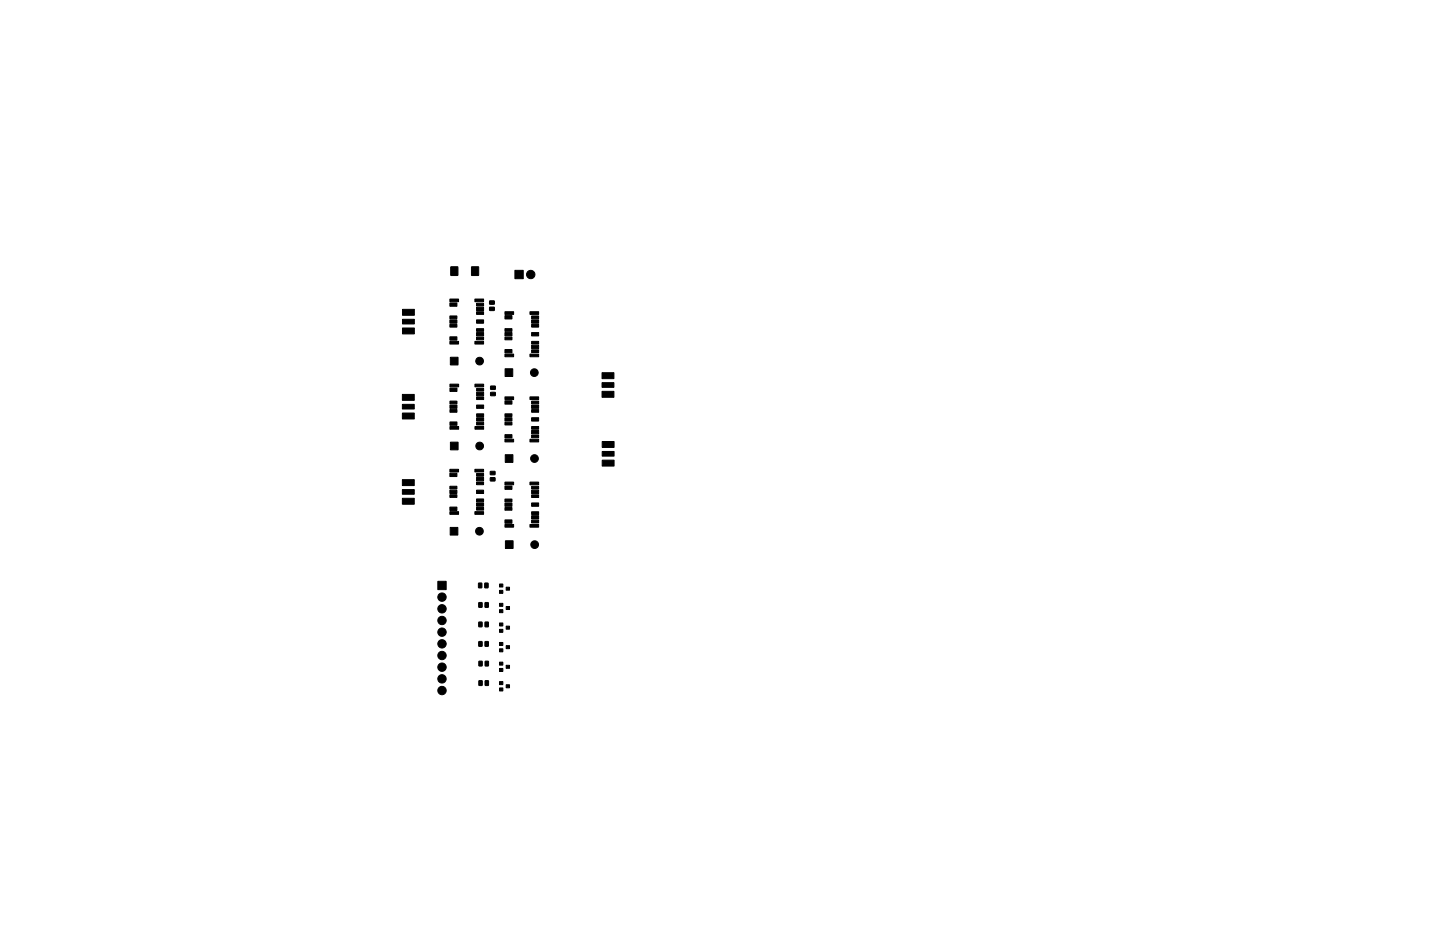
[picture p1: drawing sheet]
<svg xmlns="http://www.w3.org/2000/svg" width="432mm" height="279mm" viewBox="0 0 432 279" stroke-linecap="round" stroke-linejoin="round" font-family="sans-serif">
<g fill="#000" stroke="#000" stroke-width=".3">
<path d="M135.2 80h2.1l-.1 2.6-2-.1zM141.4 80h2.1v2.6l-2.1-.1zM120.7 92.7h3.5v1.8h-3.5zM120.7 98.3h3.5v1.8h-3.5zM120.7 95.7h3.5v1.4h-3.5zM134.9 97.3h2.1v.8h-2.1zM134.9 95.9h2.1v1h-2.1zM134.9 94.7h2.1v.8h-2.1zM134.9 90.8h2.1v1h-2.1zM134.9 89.6h2.6v.8h-2.6zM142.9 98.5h2.1v.8h-2.1zM142.9 95.9h2.1v1h-2.1z"/>
<path d="M142.9 93.5h2.1v.8h-2.1zM142.9 92.1h2.1v1h-2.1zM142.9 90.9h2.1v.8h-2.1zM142.4 89.6h2.6v.8h-2.6zM146.8 92.1h1.4v.9l-1.3 .1zM146.8 90.2h1.4v1h-1.3zM151.4 98.5h2.1v.8h-2.1zM151.4 94.6h2.1v1h-2.1zM151.4 93.5h2.6v.8h-2.6zM154.4 81h2.5v2.5h-2.5zM159.4 97.3h2.1v.8h-2.1zM159.4 95.9h2.1v1h-2.1z"/>
<path d="M159.4 94.7h2.1v.8h-2.1zM158.9 93.5h2.6v.8h-2.6zM120.7 118.2h3.5v1.8h-3.5zM134.9 101h2.1v1h-2.1zM134.9 116.3h2.1v1h-2.1zM135 107.1h2.3v2.3h-2.3zM134.9 102.3h2.6v.8h-2.6zM134.9 115.2h2.6v.8h-2.6zM142.4 102.3h2.6v.8h-2.6zM142.9 101.1h2.1v.8h-2.1zM142.9 99.7h2.1v1h-2.1zM142.9 119h2.1v.8h-2.1z"/>
<path d="M142.9 117.6h2.1v1h-2.1zM142.9 116.4h2.1v.8h-2.1zM142.4 115.2h2.6v.8h-2.6zM147.1 117.6h1.4v1h-1.3zM147.1 115.8l1.4-.1v1h-1.3zM151.4 104.8h2.1v1h-2.1zM151.4 101.1h2.1v.8h-2.1zM151.4 99.7h2.1v1h-2.1zM151.5 110.6h2.3v2.3h-2.3zM151.4 119h2.6v.8h-2.6zM151.4 106.2h2.6v.8h-2.6zM158.9 119h2.6v.8h-2.6z"/>
<path d="M158.9 106.2h2.6v.8h-2.6zM159.4 104.9h2.1v.8h-2.1zM159.4 103.5h2.1v1h-2.1zM159.4 102.3h2.1v.8h-2.1zM159.4 99.7h2.1v1h-2.1zM180.5 114.7h3.6v1.4h-3.6zM180.5 111.7h3.6v1.8h-3.6zM180.5 117.3h3.6v1.8h-3.6zM120.7 121.2h3.5v1.4h-3.5zM120.7 123.8h3.5v1.8h-3.5zM134.9 126.5h2.1v1h-2.1zM134.9 122.8h2.1v.8h-2.1z"/>
<path d="M134.9 121.4h2.1v1h-2.1zM134.9 120.2h2.1v.9h-2.1zM135.1 132.6h2.3v2.3h-2.3zM134.9 127.9h2.6v.8h-2.6zM142.4 127.9h2.6v.8h-2.6zM142.9 126.6h2.1v.8h-2.1zM142.9 125.2h2.1v1h-2.1zM142.9 124.1h2.1v.8h-2.1zM142.9 121.4h2.1v1h-2.1zM151.4 130.3h2.1v1h-2.1zM151.4 126.6h2.1v.8h-2.1zM151.4 125.2h2.1v1h-2.1z"/>
<path d="M151.4 124.1h2.1v.8h-2.1zM151.4 120.1h2.1v1.1h-2.1zM151.5 136.3h2.3v2.3h-2.3zM151.4 131.7h2.6v.8h-2.6zM158.9 131.7h2.6v.8h-2.6zM159.4 130.4h2.1v.8h-2.1zM159.4 129h2.1v1h-2.1zM159.4 127.9h2.1v.8h-2.1zM159.4 125.2h2.1v1h-2.1zM159.4 122.8h2.1v.8h-2.1zM159.4 121.4h2.1v1h-2.1zM159.4 120.2h2.1v.9h-2.1z"/>
<path d="M180.6 137.9h3.5v1.8h-3.5zM180.6 132.4h3.5v1.7h-3.5zM180.6 135.3h3.5v1.4h-3.5zM120.7 143.8h3.5v1.8h-3.5zM120.7 149.4h3.5v1.8h-3.5zM120.7 146.8h3.5v1.4h-3.5zM134.9 152h2.1v1h-2.1zM134.9 148.3h2.1v.8h-2.1zM134.9 146.9h2.1v1h-2.1zM134.9 145.8h2.1v.8h-2.1zM134.9 141.9h2.1v1h-2.1zM134.9 153.4h2.6v.8h-2.6z"/>
<path d="M134.9 140.7h2.6v.8h-2.6zM142.4 153.4h2.6v.8h-2.6zM142.9 152.1h2.1v.8h-2.1zM142.9 150.8h2.1v1h-2.1zM142.9 149.6h2.1v.8h-2.1zM142.9 146.9h2.1v1h-2.1zM142.9 144.5h2.1v.8h-2.1zM142.9 143.1h2.1v1h-2.1zM142.9 142h2.1v.8h-2.1zM142.4 140.7h2.6v.8h-2.6zM147 143.2h1.4v.9l-1.3 .1zM147 141.3h1.4v1h-1.3z"/>
<path d="M151.4 155.9h2.1v1h-2.1zM151.4 152.2h2.1v.8h-2.1zM151.4 150.8h2.1v1h-2.1zM151.4 149.6h2.1v.8h-2.1zM151.4 145.7h2.1v1h-2.1zM151.4 157.2h2.6v.8h-2.6zM151.4 144.5h2.6v.8h-2.6zM158.9 157.2h2.6v.8h-2.6zM159.4 156h2.1v.8h-2.1zM159.4 154.6h2.1v1h-2.1zM159.4 153.4h2.1v.8h-2.1zM159.4 150.8h2.1v1h-2.1z"/>
<path d="M159.4 148.3h2.1v.8h-2.1zM159.4 147h2.1v1h-2.1zM159.4 145.8h2.1v.8h-2.1zM158.9 144.5h2.6v.8h-2.6zM131.3 174.3h2.5v2.5h-2.5zM135 158.1h2.3v2.3h-2.3zM143.5 174.8l1 .1-.1 1.3h-.9zM145.4 174.8l1 .1-.1 1.3h-.9zM149.8 177h1v.9h-1zM149.8 175.1h1v.9h-1zM151.8 176h1v.9h-1zM151.6 162.1h2.3v2.3h-2.3z"/>
<path d="M143.6 192.3l1 .1-.1 1.4-.9-.1zM143.6 186.5h1l-.1 1.4h-.9zM143.6 180.7h1l-.1 1.4-.9-.1zM143.6 198.2l1 .1-.1 1.3h-.9zM145.5 192.3l.9 .1v1.4l-1-.1zM145.5 186.5h.9v1.4h-1zM145.5 180.7h.9v1.4l-1-.1zM145.5 198.2l1 .1-.1 1.3h-.9zM149.8 198.5h1v.9h-1zM149.8 194.5h1v.9h-1zM149.8 192.6h1v.9h-1zM149.8 188.7h1v.9h-1z"/>
<path d="M149.8 186.8h1v.9h-1zM149.8 182.8h1v.9h-1zM149.8 180.9h1v.9h-1zM151.8 193.6h1v.9h-1zM151.8 187.7h1v.9h-1zM151.8 181.8h1v.9h-1zM143.6 204.1h1l-.1 1.4-.9-.1zM145.5 204.1h1l-.1 1.4-.9-.1zM149.8 206.2h1v.9h-1zM149.8 204.3h1v.9h-1zM149.8 200.4h1v.9h-1zM151.8 205.3h1v.9h-1z"/>
<path d="M151.8 199.4h1v.9h-1z"/>
<circle cx="122.2" cy="93.6" r=".37"/>
<circle cx="122.3" cy="96.4" r=".37"/>
<circle cx="122.3" cy="99.2" r=".37"/>
<circle cx="159.2" cy="82.3" r="1.26"/>
<circle cx="122.2" cy="119.1" r=".37"/>
<circle cx="143.8" cy="108.3" r="1.16"/>
<circle cx="160.2" cy="111.7" r="1.16"/>
<circle cx="182.4" cy="112.6" r=".37"/>
<circle cx="182.5" cy="115.4" r=".37"/>
<circle cx="182.6" cy="118.2" r=".37"/>
<circle cx="122.3" cy="121.9" r=".37"/>
<circle cx="122.3" cy="124.7" r=".37"/>
<circle cx="143.8" cy="133.7" r="1.16"/>
<circle cx="160.3" cy="137.5" r="1.15"/>
<circle cx="182.5" cy="133.2" r=".37"/>
<circle cx="182.5" cy="136" r=".37"/>
<circle cx="182.6" cy="138.8" r=".37"/>
<circle cx="122.2" cy="144.7" r=".37"/>
<circle cx="122.3" cy="147.5" r=".37"/>
<circle cx="122.3" cy="150.3" r=".37"/>
<circle cx="143.8" cy="159.3" r="1.16"/>
<circle cx="132.5" cy="179" r="1.26"/>
<circle cx="160.3" cy="163.3" r="1.16"/>
<circle cx="132.5" cy="193" r="1.26"/>
<circle cx="132.5" cy="182.5" r="1.26"/>
<circle cx="132.5" cy="196.5" r="1.26"/>
<circle cx="132.5" cy="189.5" r="1.26"/>
<circle cx="132.5" cy="186" r="1.26"/>
<circle cx="132.5" cy="200" r="1.26"/>
<circle cx="132.5" cy="207" r="1.26"/>
<circle cx="132.5" cy="203.5" r="1.26"/>
</g>
</svg>
